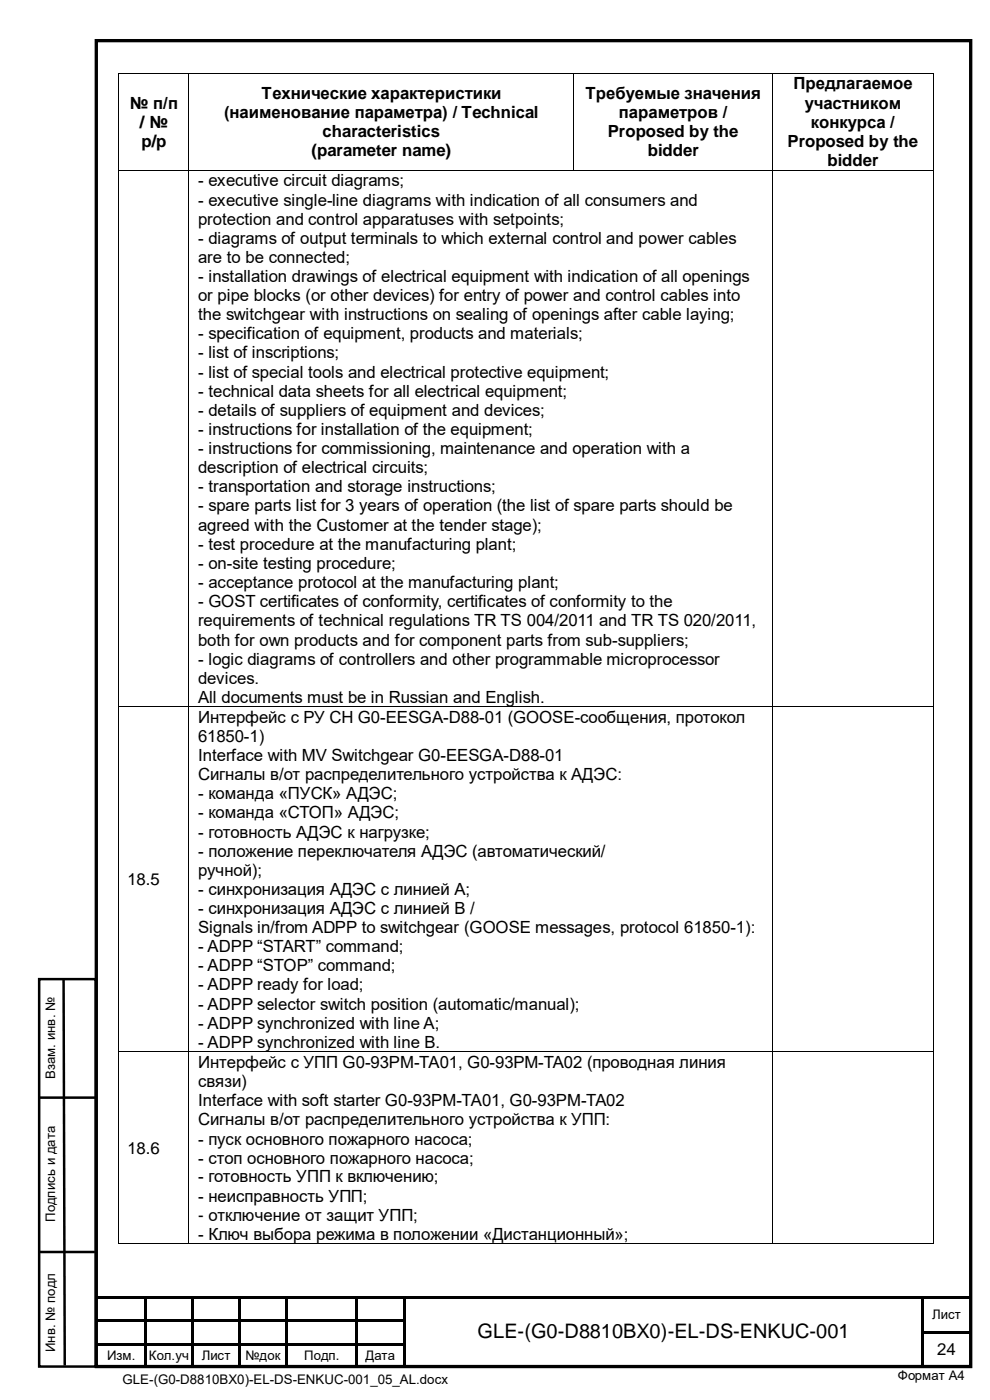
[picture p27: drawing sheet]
<svg xmlns="http://www.w3.org/2000/svg" width="210mm" height="297mm" viewBox="0 0 210 297" stroke-linecap="round" stroke-linejoin="round" font-family="sans-serif">
<defs><g id="words">
<text font-size="4.2" x="101.3" y="283.9">GLE-(G0-D8810BX0)-EL-DS-ENKUC-001</text>
<g font-size="3.6">
<text x="27.5" y="23">№ п/п</text>
<text x="55.5" y="21">Технические характеристики</text>
<text x="124.2" y="21">Требуемые значения</text>
<text x="168.3" y="19">Предлагаемое</text>
<text x="170.7" y="23">участником</text>
<text x="29.6" y="27.1">/ №</text>
<text x="47.5" y="25.1">(наименование параметра) / Technical</text>
<text x="68.4" y="29.1">characteristics</text>
<text x="128.9" y="29.1">Proposed by the</text>
<text x="131.3" y="25.1">параметров /</text>
<text x="171.9" y="27.1">конкурса /</text>
<text x="30" y="31.2">p/p</text>
<text x="66.1" y="33.2">(parameter name)</text>
<text x="137.4" y="33.2">bidder</text>
<text x="167" y="31.2">Proposed by the</text>
<text x="175.5" y="35.2">bidder</text>
<text x="42" y="39.5">- executive circuit diagrams;</text>
<text x="42" y="43.6">- executive single-line diagrams with indication of all consumers and</text>
<text x="42" y="47.7">protection and control apparatuses with setpoints;</text>
<text x="42" y="51.7">- diagrams of output terminals to which external control and power cables</text>
<text x="42" y="55.7">are to be connected;</text>
<text x="42" y="59.8">- installation drawings of electrical equipment with indication of all openings</text>
<text x="42" y="63.9">or pipe blocks (or other devices) for entry of power and control cables into</text>
<text x="42" y="67.9">the switchgear with instructions on sealing of openings after cable laying;</text>
<text x="42" y="72">- specification of equipment, products and materials;</text>
<text x="42" y="76.1">- list of inscriptions;</text>
<text x="42" y="80.1">- list of special tools and electrical protective equipment;</text>
<text x="42" y="84.2">- technical data sheets for all electrical equipment;</text>
<text x="42" y="88.2">- details of suppliers of equipment and devices;</text>
<text x="42" y="92.3">- instructions for installation of the equipment;</text>
<text x="42" y="96.4">- instructions for commissioning, maintenance and operation with a</text>
<text x="42" y="100.4">description of electrical circuits;</text>
<text x="42" y="104.4">- transportation and storage instructions;</text>
<text x="42" y="108.5">- spare parts list for 3 years of operation (the list of spare parts should be</text>
<text x="42" y="112.6">agreed with the Customer at the tender stage);</text>
<text x="42" y="116.6">- test procedure at the manufacturing plant;</text>
<text x="42" y="120.7">- on-site testing procedure;</text>
<text x="42" y="124.7">- acceptance protocol at the manufacturing plant;</text>
<text x="42" y="128.8">- GOST certificates of conformity, certificates of conformity to the</text>
<text x="42" y="132.9">requirements of technical regulations TR TS 004/2011 and TR TS 020/2011,</text>
<text x="42" y="136.9">both for own products and for component parts from sub-suppliers;</text>
<text x="42" y="141">- logic diagrams of controllers and other programmable microprocessor</text>
<text x="42" y="145.1">devices.</text>
<text x="42" y="149.1">All documents must be in Russian and English.</text>
<text x="42" y="153.3">Интерфейс с РУ СН G0-EESGA-D88-01 (GOOSE-сообщения, протокол</text>
<text x="42" y="157.4">61850-1)</text>
<text x="42" y="161.4">Interface with MV Switchgear G0-EESGA-D88-01</text>
<text x="42" y="165.5">Сигналы в/от распределительного устройства к AДЭС:</text>
<text x="42" y="169.6">- команда «ПУСК» АДЭС;</text>
<text x="42" y="173.6">- команда «СТОП» АДЭС;</text>
<text x="42" y="177.7">- готовность AДЭС к нагрузке;</text>
<text x="42" y="181.7">- положение переключателя AДЭС (автоматический/</text>
<text x="42" y="185.8">ручной);</text>
<text x="27" y="187.8">18.5</text>
<text x="42" y="189.9">- синхронизация AДЭС с линией А;</text>
<text x="42" y="193.9">- синхронизация AДЭС с линией B /</text>
<text x="42" y="197.9">Signals in/from ADPP to switchgear (GOOSE messages, protocol 61850-1):</text>
<text x="42" y="202">- ADPP “START” command;</text>
<text x="42" y="206.1">- ADPP “STOP” command;</text>
<text x="42" y="210.1">- ADPP ready for load;</text>
<text x="42" y="214.2">- ADPP selector switch position (automatic/manual);</text>
<text x="42" y="218.2">- ADPP synchronized with line A;</text>
<text x="42" y="222.3">- ADPP synchronized with line B.</text>
<text x="42" y="226.6">Интерфейс с УПП G0-93PM-TA01, G0-93PM-TA02 (проводная линия</text>
<text x="42" y="230.6">связи)</text>
<text x="42" y="234.7">Interface with soft starter G0-93PM-TA01, G0-93PM-TA02</text>
<text x="42" y="238.7">Сигналы в/от распределительного устройства к УПП:</text>
<text x="27" y="244.8">18.6</text>
<text x="42" y="242.8">- пуск основного пожарного насоса;</text>
<text x="42" y="246.9">- стоп основного пожарного насоса;</text>
<text x="42" y="250.8">- готовность УПП к включению;</text>
<text x="42" y="254.9">- неисправность УПП;</text>
<text x="42" y="259">- отключение от защит УПП;</text>
<text x="42" y="263.1">- Ключ выбора режима в положении «Дистанционный»;</text>
<text x="198.8" y="287.5">24</text>
</g>
<g font-size="2.8">
<text x="11.7" y="228.9" transform="rotate(-90 11.7 228.9)">Взам. инв. №</text>
<text x="11.7" y="259.2" transform="rotate(-90 11.7 259.2)">Подпись и дата</text>
<text x="197.7" y="279.7">Лист</text>
<text x="11.7" y="286.9" transform="rotate(-90 11.7 286.9)">Инв. № подл</text>
<text x="22.7" y="288.6">Изм.</text>
<text x="26" y="293.7">GLE-(G0-D8810BX0)-EL-DS-ENKUC-001_05_AL.docx</text>
<text x="31.6" y="288.6">Кол.уч</text>
<text x="42.8" y="288.6">Лист</text>
<text x="52.1" y="288.6">№док</text>
<text x="64.5" y="288.6">Подп.</text>
<text x="77.5" y="288.6">Дата</text>
<text x="190.4" y="292.9">Формат А4</text>
</g>
</g></defs>
<path d="M20.4 8.6h185.5v281.3h-185.5z" fill="none" stroke="#000" stroke-width=".71" stroke-linecap="butt"/>
<path d="M8.3 207.7h12v82.2h-12zM13.5 207.5l.2 82.2M8.3 232.9h12M8.1 265.6h12" fill="none" stroke="#000" stroke-width=".53"/>
<g fill="#000">
<path d="M25 15.6h.2v.2h-.2z" fill-rule="evenodd"/>
<path d="M25 15.6h.2v.2h-.2z" fill-rule="evenodd"/>
<path d="M40 15.6h.1v.2h-.1z" fill-rule="evenodd"/>
<path d="M121.6 15.6h.2v.2h-.2z" fill-rule="evenodd"/>
<path d="M163.7 15.6h.2v.2h-.2z" fill-rule="evenodd"/>
<path d="M197.9 15.6h.1v.2h-.1z" fill-rule="evenodd"/>
<path d="M197.9 15.6h.1v.2h-.1z" fill-rule="evenodd"/>
<path d="M25 36.1h.2v.1h-.2z" fill-rule="evenodd"/>
<path d="M40 36.1h.1v.1h-.1z" fill-rule="evenodd"/>
<path d="M121.6 36.1h.2v.1h-.2z" fill-rule="evenodd"/>
<path d="M163.7 36.1h.2v.1h-.2z" fill-rule="evenodd"/>
<path d="M197.9 36.1h.1v.1h-.1z" fill-rule="evenodd"/>
<path d="M25 149.8h.2v.2h-.2z" fill-rule="evenodd"/>
<path d="M40 149.8h.1v.2h-.1z" fill-rule="evenodd"/>
<path d="M163.7 149.8h.2v.2h-.2z" fill-rule="evenodd"/>
<path d="M197.9 149.8h.1v.2h-.1z" fill-rule="evenodd"/>
<path d="M25 223.1h.2v.1h-.2z" fill-rule="evenodd"/>
<path d="M40 223.1h.1v.1h-.1z" fill-rule="evenodd"/>
<path d="M163.7 223.1h.2v.1h-.2z" fill-rule="evenodd"/>
<path d="M197.9 223.1h.1v.1h-.1z" fill-rule="evenodd"/>
<path d="M20.6 275h10v.5h-10z" fill-rule="evenodd"/>
<path d="M25 263.8h.2v.2h-.2z" fill-rule="evenodd"/>
<path d="M25 263.8h.2v.2h-.2z" fill-rule="evenodd"/>
<path d="M30.6 275h.5v.5h-.5z" fill-rule="evenodd"/>
<path d="M30.6 275.5h.5v4.5h-.5z" fill-rule="evenodd"/>
<path d="M31.1 275h9.5v.5h-9.5z" fill-rule="evenodd"/>
<path d="M40 263.8h.1v.2h-.1z" fill-rule="evenodd"/>
<path d="M40.6 275h.5v.5h-.5z" fill-rule="evenodd"/>
<path d="M40.6 275.5h.5v4.5h-.5z" fill-rule="evenodd"/>
<path d="M41.1 275h9.5v.5h-9.5z" fill-rule="evenodd"/>
<path d="M50.6 275h.5v.5h-.5z" fill-rule="evenodd"/>
<path d="M50.6 275.5h.5v4.5h-.5z" fill-rule="evenodd"/>
<path d="M51.1 275h9.4v.5h-9.4z" fill-rule="evenodd"/>
<path d="M60.5 275h.5v.5h-.5z" fill-rule="evenodd"/>
<path d="M60.5 275.5h.5v4.5h-.5z" fill-rule="evenodd"/>
<path d="M61 275h14.5v.5h-14.5z" fill-rule="evenodd"/>
<path d="M75.5 275h.5v.5h-.5z" fill-rule="evenodd"/>
<path d="M75.5 275.5h.5v4.5h-.5z" fill-rule="evenodd"/>
<path d="M76 275h9.5v.5h-9.5z" fill-rule="evenodd"/>
<path d="M85.5 275h.5v.5h-.5z" fill-rule="evenodd"/>
<path d="M85.5 275.5h.5v4.5h-.5z" fill-rule="evenodd"/>
<path d="M86 275h109.5v.5h-109.5z" fill-rule="evenodd"/>
<path d="M163.7 263.8h.2v.2h-.2z" fill-rule="evenodd"/>
<path d="M195.5 275h.5v.5h-.5z" fill-rule="evenodd"/>
<path d="M195.5 275.5h.5v4.5h-.5z" fill-rule="evenodd"/>
<path d="M196 275h9.6v.5h-9.6z" fill-rule="evenodd"/>
<path d="M197.9 263.8h.1v.2h-.1z" fill-rule="evenodd"/>
<path d="M197.9 263.8h.1v.2h-.1z" fill-rule="evenodd"/>
<path d="M20.6 280h10v.5h-10z" fill-rule="evenodd"/>
<path d="M20.6 285.1h10v.5h-10z" fill-rule="evenodd"/>
<path d="M30.6 280h.5v.5h-.5z" fill-rule="evenodd"/>
<path d="M30.6 280.5h.5v1.9h-.5z" fill-rule="evenodd"/>
<path d="M30.6 282.4h.5v.6h-.5z" fill-rule="evenodd"/>
<path d="M30.6 283h.5v2.1h-.5z" fill-rule="evenodd"/>
<path d="M30.6 285.1h.5v.5h-.5z" fill-rule="evenodd"/>
<path d="M30.6 285.6h.5v4.6h-.5z" fill-rule="evenodd"/>
<path d="M31.1 280h9.5v.5h-9.5z" fill-rule="evenodd"/>
<path d="M31.1 285.1h9.5v.5h-9.5z" fill-rule="evenodd"/>
<path d="M40.6 280h.5v.5h-.5z" fill-rule="evenodd"/>
<path d="M40.6 280.5h.5v1.9h-.5z" fill-rule="evenodd"/>
<path d="M40.6 282.4h.5v.6h-.5z" fill-rule="evenodd"/>
<path d="M40.6 283h.5v2.1h-.5z" fill-rule="evenodd"/>
<path d="M40.6 285.1h.5v.5h-.5z" fill-rule="evenodd"/>
<path d="M40.6 285.6h.5v4.6h-.5z" fill-rule="evenodd"/>
<path d="M41.1 280h9.5v.5h-9.5z" fill-rule="evenodd"/>
<path d="M41.1 285.1h9.5v.5h-9.5z" fill-rule="evenodd"/>
<path d="M50.6 280h.5v.5h-.5z" fill-rule="evenodd"/>
<path d="M50.6 280.5h.5v1.9h-.5z" fill-rule="evenodd"/>
<path d="M50.6 282.4h.5v.6h-.5z" fill-rule="evenodd"/>
<path d="M50.6 283h.5v2.1h-.5z" fill-rule="evenodd"/>
<path d="M50.6 285.1h.5v.5h-.5z" fill-rule="evenodd"/>
<path d="M50.6 285.6h.5v4.6h-.5z" fill-rule="evenodd"/>
<path d="M51.1 280h9.4v.5h-9.4z" fill-rule="evenodd"/>
<path d="M51.1 285.1h9.4v.5h-9.4z" fill-rule="evenodd"/>
<path d="M60.5 280h.5v.5h-.5z" fill-rule="evenodd"/>
<path d="M60.5 280.5h.5v1.9h-.5z" fill-rule="evenodd"/>
<path d="M60.5 282.4h.5v.6h-.5z" fill-rule="evenodd"/>
<path d="M60.5 283h.5v2.1h-.5z" fill-rule="evenodd"/>
<path d="M60.5 285.1h.5v.5h-.5z" fill-rule="evenodd"/>
<path d="M60.5 285.6h.5v4.6h-.5z" fill-rule="evenodd"/>
<path d="M61 280h14.5v.5h-14.5z" fill-rule="evenodd"/>
<path d="M61 285.1h14.5v.5h-14.5z" fill-rule="evenodd"/>
<path d="M75.5 280h.5v.5h-.5z" fill-rule="evenodd"/>
<path d="M75.5 280.5h.5v1.9h-.5z" fill-rule="evenodd"/>
<path d="M75.5 282.4h.5v.6h-.5z" fill-rule="evenodd"/>
<path d="M75.5 283h.5v2.1h-.5z" fill-rule="evenodd"/>
<path d="M75.5 285.1h.5v.5h-.5z" fill-rule="evenodd"/>
<path d="M75.5 285.6h.5v4.6h-.5z" fill-rule="evenodd"/>
<path d="M76 280h9.5v.5h-9.5z" fill-rule="evenodd"/>
<path d="M76 285.1h9.5v.5h-9.5z" fill-rule="evenodd"/>
<path d="M85.5 280h.5v.5h-.5z" fill-rule="evenodd"/>
<path d="M85.5 280.5h.5v1.9h-.5z" fill-rule="evenodd"/>
<path d="M85.5 282.4h.5v.6h-.5z" fill-rule="evenodd"/>
<path d="M85.5 283h.5v2.1h-.5z" fill-rule="evenodd"/>
<path d="M85.5 285.1h.5v.5h-.5z" fill-rule="evenodd"/>
<path d="M85.5 285.6h.5v4.6h-.5z" fill-rule="evenodd"/>
<path d="M195.5 280h.5v.5h-.5z" fill-rule="evenodd"/>
<path d="M195.5 280.5h.5v1.9h-.5z" fill-rule="evenodd"/>
<path d="M195.5 282.4h.5v.6h-.5z" fill-rule="evenodd"/>
<path d="M195.5 283h.5v2.1h-.5z" fill-rule="evenodd"/>
<path d="M195.5 285.1h.5v.5h-.5z" fill-rule="evenodd"/>
<path d="M195.5 285.6h.5v4.6h-.5z" fill-rule="evenodd"/>
<path d="M196 282.4h9.6v.6h-9.6z" fill-rule="evenodd"/>
</g>
<g fill="none" stroke="#000" stroke-width=".21">
<path d="M25.1 15.8v20.3M25.2 15.7h14.8M40.1 15.8v20.3M40.1 15.7h81.5M121.7 15.8v20.3M121.8 15.7h41.9M163.8 15.8v20.3M163.9 15.7h34M197.9 15.8v20.3M25.1 36.2v113.6M25.2 36.2h14.8M40.1 36.2v113.6"/>
<path d="M40.1 36.2h81.5M121.8 36.2h41.9M163.8 36.2v113.6M163.9 36.2h34M197.9 36.2v113.6M25.1 150v73.1M25.2 149.9h14.8M40.1 150v73.1M40.1 149.9h123.6M163.8 150v73.1M163.9 149.9h34M197.9 150v73.1"/>
<path d="M25.1 223.3v40.5M25.2 223.2h14.8M40.1 223.3v40.5M40.1 223.2h123.6M163.8 223.3v40.5M163.9 223.2h34M197.9 223.3v40.5M25.2 263.9h14.8M40.1 263.9h123.6M163.9 263.9h34"/>
</g>
<use href="#words"/>
</svg>
